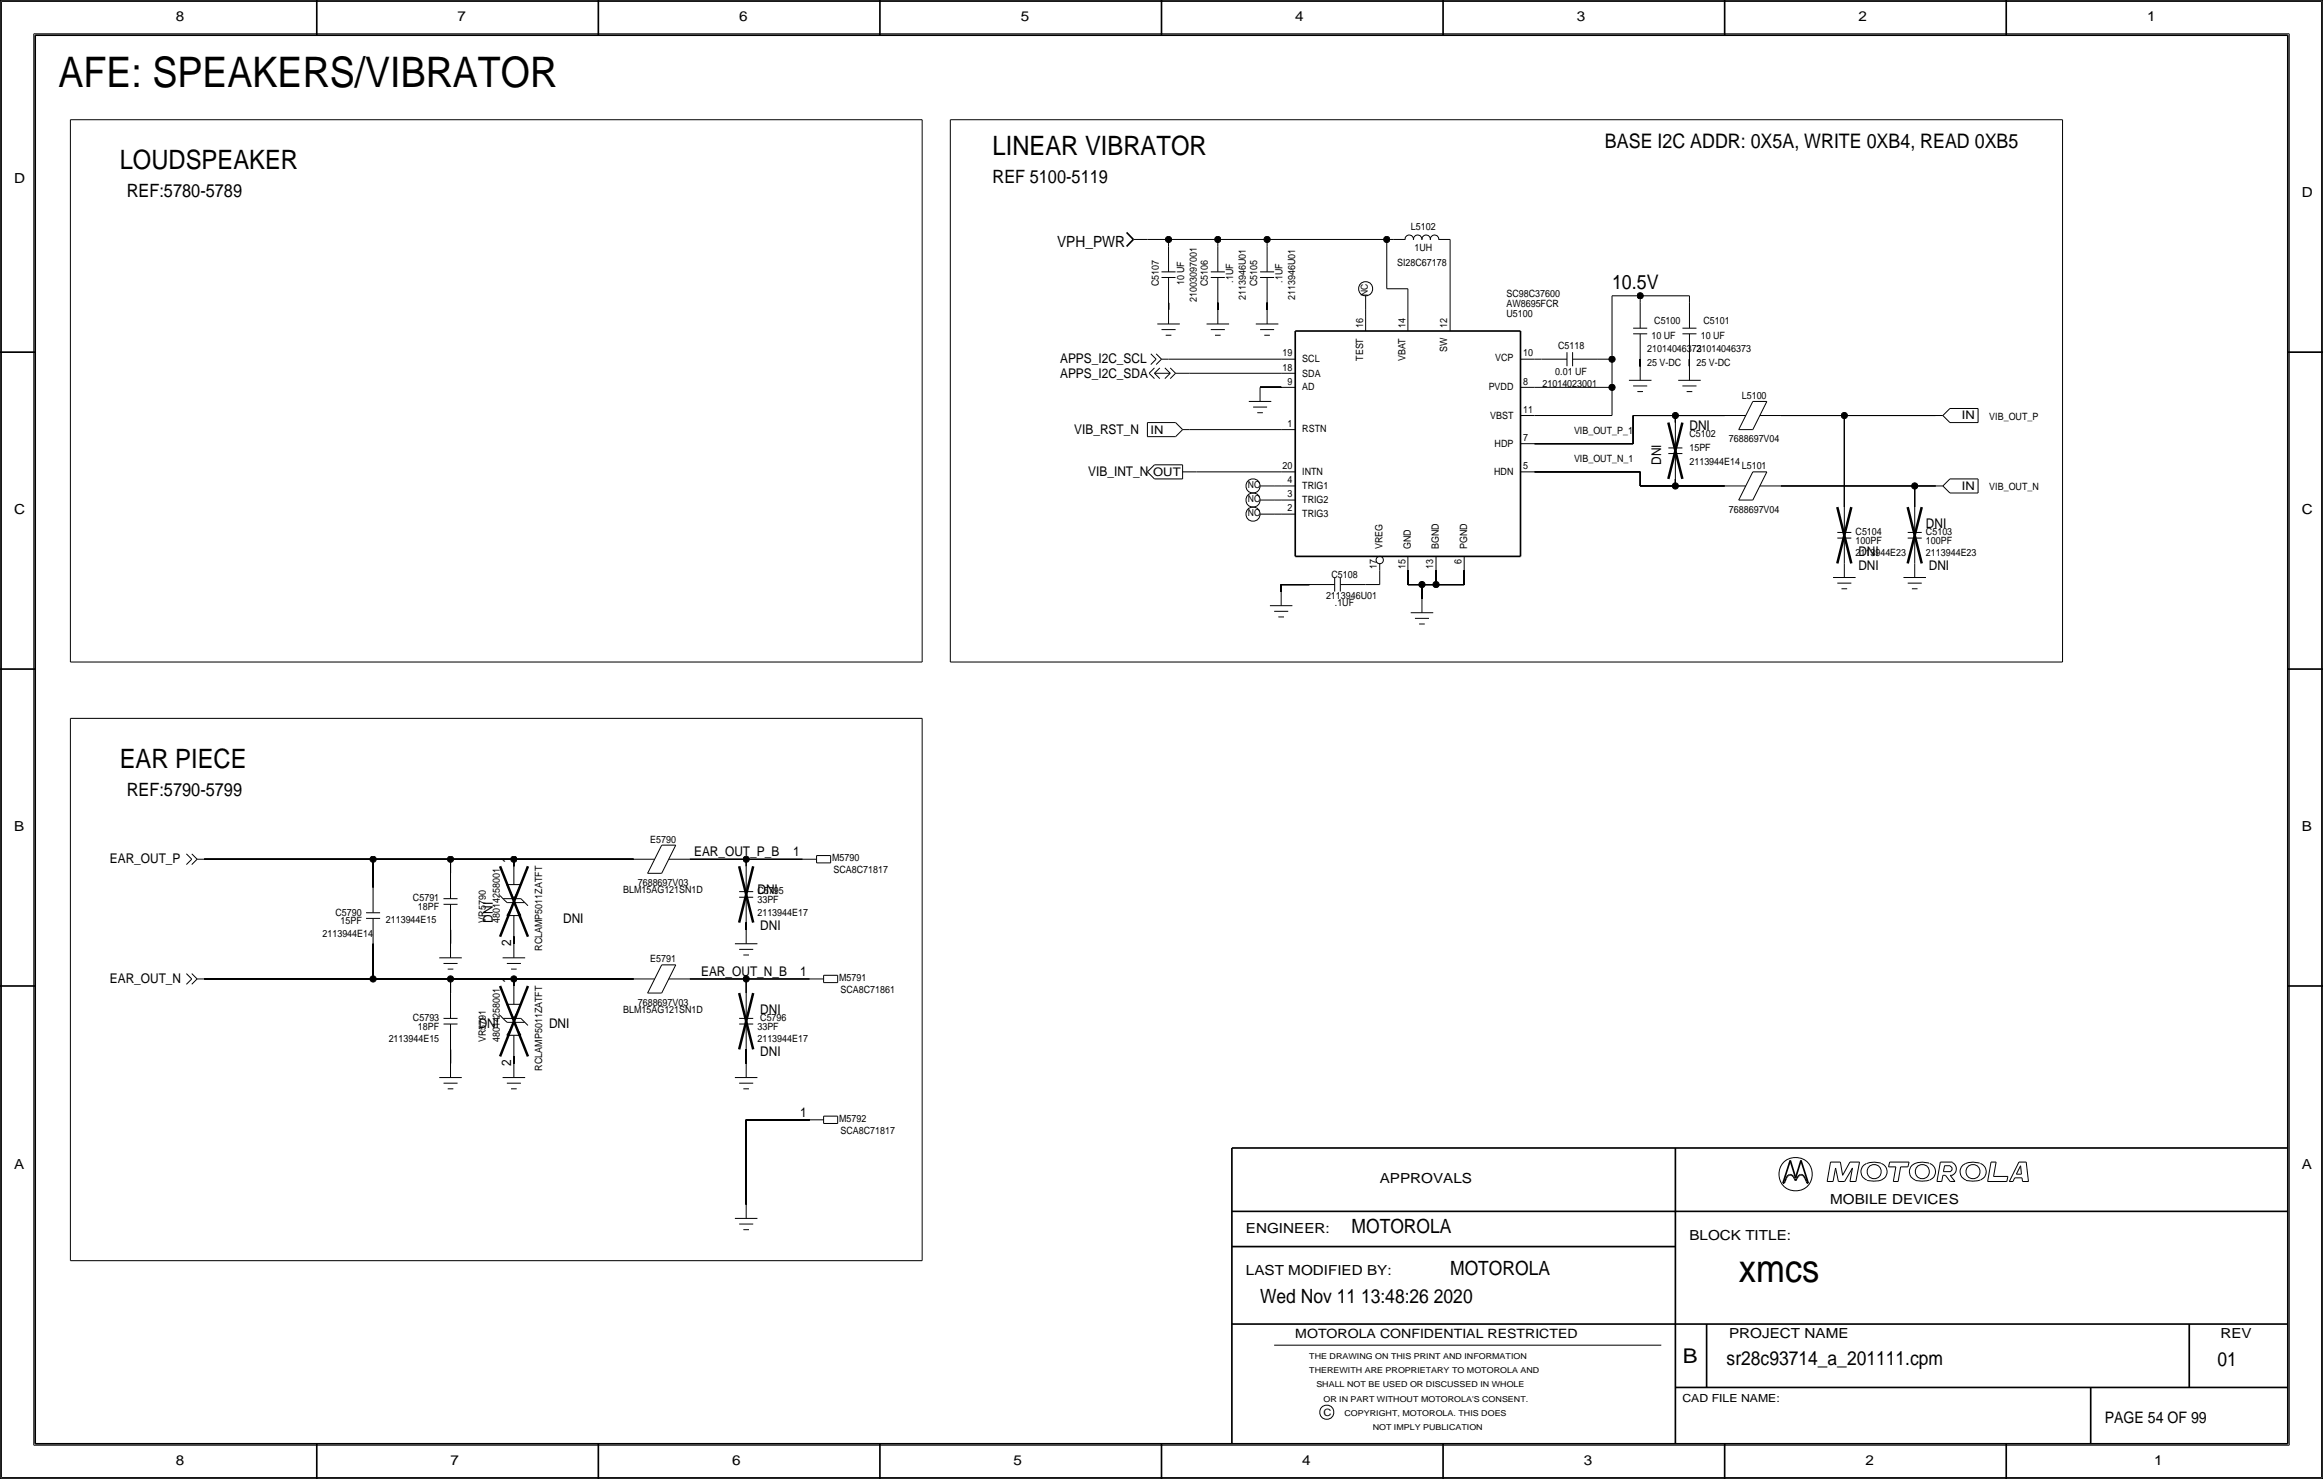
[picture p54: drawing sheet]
<svg xmlns="http://www.w3.org/2000/svg" width="419mm" height="267mm" viewBox="0 0 419 267" stroke-linecap="round" stroke-linejoin="round" font-family="sans-serif">
<defs><g id="words">
<text font-size="7.6" x="10.6" y="15.7">AFE: SPEAKERS/VIBRATOR</text>
<text font-size="7" x="313.7" y="231.1">xmcs</text>
<g font-size="4.8">
<text x="179.1" y="27.9">LINEAR VIBRATOR</text>
<text x="21.6" y="30.5">LOUDSPEAKER</text>
<text x="21.6" y="138.4">EAR PIECE</text>
</g>
<text font-size="3.7" x="303.6" y="245.7">B</text>
<g font-size="3.6">
<text x="289.6" y="26.7">BASE I2C ADDR: 0X5A, WRITE 0XB4, READ 0XB5</text>
<text x="290.8" y="52.1">10.5V</text>
</g>
<g font-size="3.5">
<text x="243.8" y="222.3">MOTOROLA</text>
<text x="261.6" y="229.9">MOTOROLA</text>
<text x="227.3" y="234.9">Wed Nov 11 13:48:26 2020</text>
<text x="311.5" y="246.2">sr28c93714_a_201111.cpm</text>
<text x="400" y="246.4">01</text>
</g>
<g font-size="3.3">
<text x="22.9" y="35.6">REF:5780-5789</text>
<text x="179.1" y="33">REF 5100-5119</text>
<text x="22.9" y="143.5">REF:5790-5799</text>
</g>
<text font-size="2.9" x="379.7" y="256.5">PAGE 54 OF 99</text>
<text font-size="2.8" x="190.7" y="44.5">VPH_PWR</text>
<g font-size="2.5">
<text x="31.7" y="3.8">8</text>
<text x="82.6" y="3.8">7</text>
<text x="133.3" y="3.8">6</text>
<text x="184.1" y="3.8">5</text>
<text x="233.7" y="3.8">4</text>
<text x="284.5" y="3.8">3</text>
<text x="335.3" y="3.8">2</text>
<text x="387.3" y="3.8">1</text>
<text x="2.5" y="33">D</text>
<text x="415.3" y="35.6">D</text>
<text x="2.5" y="92.7">C</text>
<text x="415.3" y="92.7">C</text>
<text x="2.5" y="149.9">B</text>
<text x="415.3" y="149.9">B</text>
<text x="2.5" y="210.8">A</text>
<text x="248.9" y="213.4">APPROVALS</text>
<text x="415.3" y="210.8">A</text>
<text x="330.2" y="217.2">MOBILE DEVICES</text>
<text x="224.8" y="222.2">ENGINEER:</text>
<text x="304.8" y="223.5">BLOCK TITLE:</text>
<text x="224.8" y="229.9">LAST MODIFIED BY:</text>
<text x="312" y="241.2">PROJECT NAME</text>
<text x="400.6" y="241.3">REV</text>
<text x="31.7" y="264.2">8</text>
<text x="81.3" y="264.2">7</text>
<text x="132.1" y="264.2">6</text>
<text x="182.9" y="264.2">5</text>
<text x="234.9" y="264.2">4</text>
<text x="285.8" y="264.2">3</text>
<text x="336.5" y="264.2">2</text>
<text x="388.6" y="264.2">1</text>
</g>
<g font-size="2.4">
<text x="191.3" y="65.5">APPS_I2C_SCL</text>
<text x="191.3" y="68.1">APPS_I2C_SDA</text>
<text x="304.8" y="77.5">DNI</text>
<text x="193.8" y="78.2">VIB_RST_N</text>
<text x="299.7" y="83.8" transform="rotate(-90 299.7 83.8)">DNI</text>
<text x="196.3" y="85.9">VIB_INT_N</text>
<text x="347.5" y="95.3">DNI</text>
<text x="335.3" y="100.3">DNI</text>
<text x="335.3" y="102.9">DNI</text>
<text x="348" y="102.9">DNI</text>
<text x="19.8" y="155.7">EAR_OUT_P</text>
<text x="92.2" y="155.7" transform="rotate(-90 92.2 155.7)">1</text>
<text x="125.2" y="154.4">EAR_OUT_P_B</text>
<text x="143.1" y="154.4">1</text>
<text x="136.7" y="161.3">DNI</text>
<text x="88.9" y="166.4" transform="rotate(-90 88.9 166.4)">DNI</text>
<text x="101.6" y="166.4">DNI</text>
<text x="137.2" y="167.6">DNI</text>
<text x="92.2" y="170.6" transform="rotate(-90 92.2 170.6)">2</text>
<text x="19.8" y="177.3">EAR_OUT_N</text>
<text x="92.2" y="177.3" transform="rotate(-90 92.2 177.3)">1</text>
<text x="126.5" y="176">EAR_OUT_N_B</text>
<text x="144.3" y="176">1</text>
<text x="86.4" y="185.4">DNI</text>
<text x="99.1" y="185.4">DNI</text>
<text x="137.2" y="182.9">DNI</text>
<text x="137.2" y="190.5">DNI</text>
<text x="92.2" y="192.2" transform="rotate(-90 92.2 192.2)">2</text>
<text x="144.3" y="201.4">1</text>
</g>
<text font-size="2.3" x="233.7" y="241.3">MOTOROLA CONFIDENTIAL RESTRICTED</text>
<g font-size="2.1">
<text x="354" y="75.6">IN</text>
<text x="207.6" y="78.2">IN</text>
<text x="208" y="85.9">OUT</text>
<text x="354" y="88.3">IN</text>
</g>
<text font-size="2" x="303.5" y="252.7">CAD FILE NAME:</text>
<g font-size="1.8">
<text x="254.6" y="41.5">L5102</text>
<text x="255.2" y="45.2">1UH</text>
<text x="209" y="51.6" transform="rotate(-90 209 51.6)">C5107</text>
<text x="213.6" y="51.5" transform="rotate(-90 213.6 51.5)">10 UF</text>
<text x="217.9" y="51.6" transform="rotate(-90 217.9 51.6)">C5106</text>
<text x="222.5" y="51" transform="rotate(-90 222.5 51)">.1UF</text>
<text x="226.8" y="51.6" transform="rotate(-90 226.8 51.6)">C5105</text>
<text x="231.4" y="51" transform="rotate(-90 231.4 51)">.1UF</text>
<text x="252.1" y="48">SI28C67178</text>
<text x="271.8" y="53.5">SC98C37600</text>
<text x="215.9" y="54.5" transform="rotate(-90 215.9 54.5)">21003097001</text>
<text x="224.8" y="54.1" transform="rotate(-90 224.8 54.1)">2113946U01</text>
<text x="233.7" y="54.1" transform="rotate(-90 233.7 54.1)">2113946U01</text>
<text x="245.9" y="59.2" transform="rotate(-90 245.9 59.2)">16</text>
<text x="253.5" y="59.2" transform="rotate(-90 253.5 59.2)">14</text>
<text x="261.1" y="59.2" transform="rotate(-90 261.1 59.2)">12</text>
<text x="271.8" y="57.1">U5100</text>
<text x="271.8" y="55.3">AW8695FCR</text>
<text x="298.5" y="58.4">C5100</text>
<text x="307.3" y="58.4">C5101</text>
<text x="231.4" y="64.3">19</text>
<text x="235" y="65.3">SCL</text>
<text x="245.9" y="65.1" transform="rotate(-90 245.9 65.1)">TEST</text>
<text x="253.5" y="65.2" transform="rotate(-90 253.5 65.2)">VBAT</text>
<text x="261.1" y="63.6" transform="rotate(-90 261.1 63.6)">SW</text>
<text x="269.7" y="65.2">VCP</text>
<text x="274.8" y="64.3">10</text>
<text x="281.1" y="63">C5118</text>
<text x="297.2" y="63.5">21014046373</text>
<text x="297.9" y="61.2">10 UF</text>
<text x="306.1" y="63.5">21014046373</text>
<text x="306.8" y="61.2">10 UF</text>
<text x="231.4" y="66.9">18</text>
<text x="232.3" y="69.3">9</text>
<text x="234.9" y="70.4">AD</text>
<text x="235" y="67.9">SDA</text>
<text x="268.6" y="70.3">PVDD</text>
<text x="274.8" y="69.4">8</text>
<text x="278.3" y="69.8">21014023001</text>
<text x="280.6" y="67.6">0.01 UF</text>
<text x="297.2" y="66">25 V-DC</text>
<text x="306.1" y="66">25 V-DC</text>
<text x="314.2" y="71.9">L5100</text>
<text x="232.3" y="77.1">1</text>
<text x="234.9" y="78">RSTN</text>
<text x="268.8" y="75.5">VBST</text>
<text x="274.8" y="74.5">11</text>
<text x="358.9" y="75.7">VIB_OUT_P</text>
<text x="269.7" y="80.6">HDP</text>
<text x="274.8" y="79.6">7</text>
<text x="284" y="78.2">VIB_OUT_P_1</text>
<text x="284" y="83.3">VIB_OUT_N_1</text>
<text x="304.8" y="81.3">15PF</text>
<text x="304.8" y="78.7">C5102</text>
<text x="304.8" y="83.8">2113944E14</text>
<text x="311.9" y="79.8">7688697V04</text>
<text x="231.4" y="84.6">20</text>
<text x="232.3" y="87.1">4</text>
<text x="232.3" y="89.7">3</text>
<text x="234.9" y="88.1">TRIG1</text>
<text x="235" y="85.6">INTN</text>
<text x="269.6" y="85.6">HDN</text>
<text x="274.8" y="84.6">5</text>
<text x="314.2" y="84.6">L5101</text>
<text x="358.9" y="88.4">VIB_OUT_N</text>
<text x="232.3" y="92.2">2</text>
<text x="234.9" y="90.7">TRIG2</text>
<text x="235" y="93.2">TRIG3</text>
<text x="311.9" y="92.5">7688697V04</text>
<text x="249.4" y="99.1" transform="rotate(-90 249.4 99.1)">VREG</text>
<text x="254.5" y="99.1" transform="rotate(-90 254.5 99.1)">GND</text>
<text x="259.6" y="99.1" transform="rotate(-90 259.6 99.1)">BGND</text>
<text x="263.7" y="101.7" transform="rotate(-90 263.7 101.7)">6</text>
<text x="264.7" y="99.1" transform="rotate(-90 264.7 99.1)">PGND</text>
<text x="334.8" y="100.3">2113944E23</text>
<text x="334.8" y="98">100PF</text>
<text x="334.8" y="96.5">C5104</text>
<text x="347.5" y="100.3">2113944E23</text>
<text x="347.5" y="96.5">C5103</text>
<text x="347.5" y="98">100PF</text>
<text x="239.2" y="108">2113946U01</text>
<text x="240.2" y="104.1">C5108</text>
<text x="248.4" y="102.6" transform="rotate(-90 248.4 102.6)">17</text>
<text x="253.5" y="102.6" transform="rotate(-90 253.5 102.6)">15</text>
<text x="258.6" y="102.6" transform="rotate(-90 258.6 102.6)">13</text>
<text x="240.8" y="109.2">.1UF</text>
<text x="117.3" y="151.9">E5790</text>
<text x="150.1" y="155.3">M5790</text>
<text x="112.4" y="161">BLM15AG121SN1D</text>
<text x="115.1" y="159.8">7688697V03</text>
<text x="136.7" y="161.3">C5795</text>
<text x="150.4" y="157.5">SCA8C71817</text>
<text x="60.5" y="165.1">C5790</text>
<text x="61.4" y="166.6">15PF</text>
<text x="69.6" y="166.4">2113944E15</text>
<text x="74.5" y="162.6">C5791</text>
<text x="75.4" y="164.1">18PF</text>
<text x="87.6" y="166.4" transform="rotate(-90 87.6 166.4)">VR5790</text>
<text x="90.2" y="166.4" transform="rotate(-90 90.2 166.4)">48014258001</text>
<text x="136.7" y="162.8">33PF</text>
<text x="136.7" y="165.1">2113944E17</text>
<text x="58.2" y="168.9">2113944E14</text>
<text x="97.8" y="171.5" transform="rotate(-90 97.8 171.5)">RCLAMP5011ZATFT</text>
<text x="117.3" y="173.5">E5791</text>
<text x="151.4" y="176.9">M5791</text>
<text x="151.6" y="179.1">SCA8C71861</text>
<text x="74.5" y="184.1">C5793</text>
<text x="75.4" y="185.7">18PF</text>
<text x="112.4" y="182.6">BLM15AG121SN1D</text>
<text x="115.1" y="181.4">7688697V03</text>
<text x="136.7" y="185.7">33PF</text>
<text x="137.2" y="184.1">C5796</text>
<text x="70.1" y="188">2113944E15</text>
<text x="87.6" y="188" transform="rotate(-90 87.6 188)">VR5791</text>
<text x="90.2" y="188" transform="rotate(-90 90.2 188)">48014258001</text>
<text x="136.7" y="188">2113944E17</text>
<text x="97.8" y="193" transform="rotate(-90 97.8 193)">RCLAMP5011ZATFT</text>
<text x="151.4" y="202.3">M5792</text>
<text x="151.6" y="204.5">SCA8C71817</text>
<text x="238.8" y="255.3">C</text>
</g>
<g font-size="1.7">
<text x="246.8" y="53.4" transform="rotate(-90 246.8 53.4)">NC</text>
<text x="225.1" y="88">NC</text>
<text x="225.1" y="90.6">NC</text>
<text x="225.1" y="93.1">NC</text>
</g>
<g font-size="1.5">
<text x="236.2" y="245.1">THE DRAWING ON THIS PRINT AND INFORMATION</text>
<text x="236.2" y="247.6">THEREWITH ARE PROPRIETARY TO MOTOROLA AND</text>
<text x="237.5" y="250.2">SHALL NOT BE USED OR DISCUSSED IN WHOLE</text>
<text x="238.8" y="252.7">OR IN PART WITHOUT MOTOROLA'S CONSENT.</text>
<text x="242.6" y="255.3">COPYRIGHT, MOTOROLA. THIS DOES</text>
<text x="247.6" y="257.8">NOT IMPLY PUBLICATION</text>
</g>
</g></defs>
<!-- layer: Nets -->
<g fill="none" stroke="#000" stroke-width=".18">
<path d="M12.7 21.6v97.8zM12.7 21.6h153.7zM166.4 21.6v97.8zM171.4 21.6v97.8zM171.5 21.6h200.6zM372.1 21.6v97.8zM207 43.2h3.8zM210.8 54.6v1.3zM210.8 43.2v1.3zM210.8 43.2h8.9zM219.7 54.6v1.3zM219.7 43.2v1.3z"/>
<path d="M219.7 43.2h8.9zM228.6 54.6v1.3zM228.6 43.2v1.3zM228.6 43.2h21.6zM246.4 55.9v1.3zM250.2 43.2v8.9zM250.2 43.2h1.3zM250.2 52.1h3.8zM254 52.1v5.1zM261.6 43.2v14zM290.8 53.3v11.5zM290.8 53.3h5.1z"/>
<path d="M295.9 53.3v1.3zM295.9 53.3h8.9zM304.8 53.3v1.3zM210.8 64.8h20.3zM214.6 77.5h16.5zM214.6 67.3h16.5zM227.3 69.8h3.8zM276.9 74.9h13.9zM276.9 69.8h13.9zM276.9 64.8h1.2zM288.3 64.8h2.5zM290.8 69.9v5z"/>
<path d="M290.8 64.8v5zM294.6 74.9v5.1zM294.6 74.9h7.7zM295.9 64.8v1.2zM302.3 74.9v1.3zM302.3 74.9h8.8zM304.8 64.8v1.2zM321.3 74.9h11.4zM332.7 74.9v16.5zM332.7 74.9h16.5zM215.9 85.1h15.2zM229.9 87.6h1.2z"/>
<path d="M229.9 90.2h1.2zM229.9 92.7h1.2zM276.9 85.1h19zM276.9 80h17.7zM295.9 87.6h6.4zM295.9 85.1v2.5zM302.3 86.4v1.2zM302.3 87.6h8.8zM321.3 87.6h24.1zM345.4 87.6v3.8zM345.4 87.6h3.8zM12.7 119.4h153.7z"/>
<path d="M171.4 119.4h200.7zM231.1 105.4v1.3zM231.1 105.4h5.1zM246.4 105.4h2.5zM248.9 102.9v2.5zM254 102.9v2.5zM254 105.4h2.5zM256.5 105.4v2.6zM256.5 105.4h2.6zM259.1 102.9v2.5zM259.1 105.4h5.1zM264.2 102.9v2.5z"/>
<path d="M12.7 129.5v97.8zM12.7 129.5h153.7zM166.4 129.5v97.8zM36.8 154.9h30.5zM67.3 154.9v5.1zM67.3 154.9h14zM81.3 154.9v2.6zM81.3 154.9h11.4zM92.7 154.9v1.3zM92.7 154.9h21.6zM124.5 154.9h10.1zM134.6 154.9v1.3z"/>
<path d="M134.6 154.9h10.2zM36.8 176.5h30.5zM67.3 170.2v6.3zM67.3 176.5h14zM81.3 167.6v2.6zM81.3 176.5v2.6zM81.3 176.5h11.4zM92.7 168.9v1.3zM92.7 176.5v1.3zM92.7 176.5h21.6zM124.5 176.5h10.1zM134.6 166.4v1.2z"/>
<path d="M134.6 176.5v2.6zM134.6 176.5h11.4zM81.3 189.2v2.6zM92.7 190.5v1.3zM134.6 189.2v2.6zM134.6 201.9v15.3zM134.6 201.9h11.4zM12.7 227.3h153.7z"/>
</g>
<g fill="#000" stroke="#000" stroke-width=".18">
<circle cx="210.8" cy="43.2" r=".56"/>
<circle cx="219.7" cy="43.2" r=".56"/>
<circle cx="228.6" cy="43.2" r=".56"/>
<circle cx="250.2" cy="43.2" r=".56"/>
<circle cx="295.9" cy="53.3" r=".56"/>
<circle cx="290.8" cy="64.8" r=".56"/>
<circle cx="290.8" cy="69.8" r=".56"/>
<circle cx="302.3" cy="74.9" r=".56"/>
<circle cx="332.7" cy="74.9" r=".56"/>
<circle cx="302.3" cy="87.6" r=".56"/>
<circle cx="345.4" cy="87.6" r=".56"/>
<circle cx="256.5" cy="105.4" r=".56"/>
<circle cx="259.1" cy="105.4" r=".56"/>
<circle cx="67.3" cy="154.9" r=".56"/>
<circle cx="81.3" cy="154.9" r=".56"/>
<circle cx="92.7" cy="154.9" r=".56"/>
<circle cx="134.6" cy="154.9" r=".56"/>
<circle cx="67.3" cy="176.5" r=".56"/>
<circle cx="81.3" cy="176.5" r=".56"/>
<circle cx="92.7" cy="176.5" r=".56"/>
<circle cx="134.6" cy="176.5" r=".56"/>
</g>
<!-- layer: Components -->
<g fill="none" stroke="#000" stroke-width=".18">
<path d="M204.5 43.2h2.5zM208.8 58.4h4.1zM209.5 50h2.6zM209.6 49h2.5zM209.6 59.4h2.5zM210.8 50v4.6zM210.8 44.5v4.5zM210.8 55.9v2.5zM217.7 58.4h4zM218.4 50h2.6zM218.4 49h2.6zM218.4 59.4h2.6z"/>
<path d="M219.7 50v4.6zM219.7 44.5v4.5zM219.7 55.9v2.5zM226.6 58.4h4zM227.3 50h2.6zM227.3 59.4h2.6zM227.3 49h2.6zM228.6 55.9v2.5zM228.6 50v4.6zM228.6 44.5v4.5zM246.4 57.2v2.5zM246.4 53.3v2.6z"/>
<path d="M251.5 43.2h2zM253.5 43.2a.75 .75 0 0 1 .7-.8 .75 .75 0 0 1 .8 .8M254 57.2v2.5zM255 43.2a.75 .75 0 0 1 .8-.8 .75 .75 0 0 1 .7 .8M256.5 43.2a.75 .75 0 0 1 .8-.8 .75 .75 0 0 1 .7 .8M258.1 43.2a.75 .75 0 0 1 .7-.8 .75 .75 0 0 1 .7 .8M259.6 43.2h2zM261.6 57.2v2.5zM294.6 59.2h2.6zM295.9 54.6v4.6zM303.5 59.2h2.6zM304.8 54.6v4.6z"/>
<path d="M207 76.2h5.1zM207 76.2v2.5zM207 78.7h5.1zM207.3 67.3l1 1zM207.3 67.3l1-1zM207.6 63.8l1 1zM208.3 67.3l.9 1zM208.3 67.3l.9-1zM208.3 67.3h2.8zM208.6 64.8l-1 .9zM208.6 63.8l1 1zM209.5 64.8l-.9 .9z"/>
<path d="M209.5 64.8h1.3zM210.2 66.3l.9 1zM210.2 68.3l.9-1zM210.3 60.5h1zM211.1 66.3l1 1zM211.1 68.3l1-1zM212.1 76.2l1.3 1.3zM212.1 67.3h2.5zM213.4 77.5l-1.3 1.2zM213.4 77.5h1.2zM219.2 60.5h1zM225.3 72.4h4.1z"/>
<path d="M226.1 73.4h2.5zM226.8 74.4h1zM227.3 69.9v2.5zM228.1 60.5h1zM231.1 69.8h2.6zM231.1 64.8h2.6zM231.1 67.3h2.6zM231.1 77.5h2.6zM274.3 74.9h2.6zM274.3 64.8h2.6zM274.3 69.8h2.6zM278.1 64.8h4.6z"/>
<path d="M282.7 63.5v2.5zM283.7 64.8h4.6zM283.7 63.5v2.5zM293.9 68.6h4zM294.6 60.2h2.6zM294.6 69.6h2.6zM295.4 70.6h1zM295.9 60.2v4.6zM295.9 66v2.6zM302.3 76.2v4.6zM302.8 68.6h4zM303.5 60.2h2.6z"/>
<path d="M303.5 69.6h2.6zM304.3 70.6h1zM304.8 60.2v4.6zM304.8 66v2.6zM311.1 74.9h3.9zM313.7 77.5h2.5zM316.2 72.4l-2.5 5.1zM316.2 72.4h2.6zM317.5 74.9h3.8zM318.8 72.4l-2.6 5.1zM349.2 74.9h1.3zM350.5 74.9l1.3 1.3z"/>
<path d="M351.8 73.7l-1.3 1.2zM351.8 73.7h5.1zM351.8 76.2h5.1zM356.9 73.7v2.5zM207 85.1l1.3 1.3zM208.3 83.8l-1.3 1.3zM208.3 83.8h5.1zM208.3 86.4h5.1zM213.4 85.1h2.5zM213.4 83.8v2.6zM227.3 90.2h2.6zM227.3 87.6h2.6z"/>
<path d="M227.3 92.7h2.6zM231.1 85.1h2.6zM231.1 87.6h2.6zM231.1 92.7h2.6zM231.1 90.2h2.6zM274.3 85.1h2.6zM274.3 80h2.6zM301 81.8h2.5zM301 80.8h2.5zM302.3 81.8v4.6zM311.1 87.6h3.9zM313.7 90.2h2.5z"/>
<path d="M316.2 85.1l-2.5 5.1zM316.2 85.1h2.6zM317.5 87.6h3.8zM318.8 85.1l-2.6 5.1zM331.5 97h2.5zM331.5 96h2.5zM332.7 97v4.6zM332.7 91.4v4.6zM344.2 97h2.5zM344.2 96h2.5zM345.4 97v4.6zM345.4 91.4v4.6z"/>
<path d="M349.2 87.6h1.3zM350.5 87.6l1.3 1.3zM351.8 86.4l-1.3 1.2zM351.8 86.4h5.1zM351.8 88.9h5.1zM356.9 86.4v2.5zM229.1 109.2h4.1zM229.9 110.2h2.5zM230.6 111.3h1zM231.1 106.7v2.5zM236.2 105.4h4.6zM240.8 104.1v2.6z"/>
<path d="M241.8 104.1v2.6zM241.8 105.4h4.6zM248.9 101.6v1.3zM254 100.3v2.6zM254.5 110.5h4.1zM255.3 111.5h2.5zM256 112.5h1zM256.5 108v2.5zM259.1 100.3v2.6zM264.2 100.3v2.6zM330.7 104.1h4.1zM331.5 105.2h2.5z"/>
<path d="M332.2 106.2h1zM332.7 101.6v2.5zM343.4 104.1h4.1zM344.2 105.2h2.5zM344.9 106.2h1zM345.4 101.6v2.5zM33.6 154l1 .9zM34.6 154.9l-1 1zM34.6 154l1 .9zM35.6 154.9l-1 1zM35.6 154.9h1.2zM81.3 157.5v4.6z"/>
<path d="M91.4 159.5l1.3 2.5zM91.4 159.5h2.6zM92.7 156.2v3.3zM94 159.5l-1.3 2.6zM114.3 154.9h3.8zM116.8 157.5h2.6zM119.4 152.4l-2.6 5.1zM119.4 152.4h2.5zM120.7 154.9h3.8zM121.9 152.4l-2.5 5.1zM134.6 156.2v4.6zM144.8 154.9h2.5z"/>
<path d="M147.3 154.3v1.3zM147.3 154.3h2.6zM147.3 155.6h2.6zM149.9 154.3v1.3zM33.6 175.6l1 .9zM34.6 176.5l-1 1zM34.6 175.6l1 .9zM35.6 176.5l-1 1zM35.6 176.5h1.2zM66 164.6h2.6zM66 165.6h2.6zM67.3 165.6v4.6z"/>
<path d="M67.3 160v4.6zM79.2 172.7h4.1zM80 162.1h2.5zM80 163.1h2.5zM80 173.7h2.5zM80.8 174.8h1zM81.3 179.1v4.5zM81.3 163.1v4.5zM81.3 170.2v2.5zM90.2 161.5l.6 .7zM90.7 172.7h4zM90.8 162.1h3.2z"/>
<path d="M90.8 162.2l.7 .6zM91.4 173.7h2.6zM91.4 165.1h2.6zM91.5 162.8h3.1zM92.2 174.8h1zM92.7 170.2v2.5zM92.7 165.1v3.8zM92.7 162.8l-1.3 2.3zM92.7 177.8v3.3zM92.7 162.8l1.3 2.3zM94 162.1l1.2 1.2zM114.3 176.5h3.8z"/>
<path d="M116.8 179.1h2.6zM119.4 174l-2.6 5.1zM119.4 174h2.5zM120.7 176.5h3.8zM121.9 174l-2.5 5.1zM132.6 170.2h4.1zM133.3 161.8h2.6zM133.4 160.8h2.5zM133.4 171.2h2.5zM134.1 172.2h1zM134.6 161.8v4.6zM134.6 167.6v2.6z"/>
<path d="M134.6 179.1v4.5zM146 176.5h2.6zM148.6 175.9v1.3zM148.6 175.9h2.5zM148.6 177.2h2.5zM151.1 175.9v1.3zM79.2 194.3h4.1zM80 183.6h2.5zM80 184.7h2.5zM80 195.3h2.5zM80.8 196.3h1zM81.3 184.7v4.5z"/>
<path d="M81.3 191.8v2.5zM90.2 183.1l.6 .6zM90.7 194.3h4zM90.8 183.6h3.2zM90.8 183.7l.7 .7zM91.4 181.1l1.3 2.5zM91.4 195.3h2.6zM91.4 186.7h2.6zM91.4 181.1h2.6zM91.5 184.4h3.1zM92.2 196.3h1zM92.7 191.8v2.5z"/>
<path d="M92.7 186.7v3.8zM92.7 184.4l-1.3 2.3zM92.7 184.4l1.3 2.3zM94 181.1l-1.3 2.5zM94 183.6l1.2 1.3zM132.6 194.3h4.1zM133.3 184.7h2.6zM133.4 183.6h2.5zM133.4 195.3h2.5zM134.1 196.3h1zM134.6 184.7v4.5zM134.6 191.8v2.5z"/>
<path d="M132.6 219.7h4.1zM134.6 217.2v2.5zM146 201.9h2.6zM148.6 201.3v1.3zM148.6 201.3h2.5zM148.6 202.6h2.5zM151.1 201.3v1.3zM133.4 220.7h2.5zM134.1 221.7h1z"/>
<circle cx="246.4" cy="52.1" r="1.28"/>
<circle cx="226.1" cy="87.6" r="1.28"/>
<circle cx="226.1" cy="90.2" r="1.28"/>
<circle cx="226.1" cy="92.7" r="1.28"/>
<circle cx="248.9" cy="101" r=".66"/>
</g>
<g fill="none" stroke="#000" stroke-width=".45">
<path d="M301 76.2l2.5 10.2zM303.5 76.2l-2.5 10.2zM331.5 91.4l2.5 10.2zM334 91.4l-2.5 10.2zM344.2 91.4l2.5 10.2zM346.7 91.4l-2.5 10.2zM90.2 156.2l5.1 12.7zM95.3 156.2l-5.1 12.7zM133.3 156.2l2.6 10.2zM135.9 156.2l-2.6 10.2zM90.2 177.8l5.1 12.7zM95.3 177.8l-5.1 12.7z"/>
<path d="M133.3 179.1l2.6 10.1zM135.9 179.1l-2.6 10.1z"/>
</g>
<path d="M203.3 41.9l1.2 1.3zM204.5 43.2l-1.3 1.2zM233.7 59.7v40.6zM233.7 59.7h40.6zM274.3 59.7v40.6zM233.7 100.3h40.6z" fill="none" stroke="#000" stroke-width=".3"/>
<!-- layer: Page Border and Title Block -->
<g fill="none" stroke="#000" stroke-width=".3">
<path d="M0 0h419.1zM0 0v266.7zM6.3 6.4h406.4zM6.3 6.4v254zM57.1 0v6.3zM107.9 0v6.3zM158.7 0v6.3zM209.5 0v6.4zM260.3 0v6.3zM311.1 0v6.3zM361.9 0v6.3zM412.7 6.4v254z"/>
<path d="M419.1 0v266.7zM0 63.5h6.3zM412.7 63.5h6.4zM0 120.7h6.3zM412.7 120.7h6.4zM0 177.8h6.3zM412.7 177.8h6.4zM222.2 207v53.3zM222.2 207h190.5zM222.2 218.4h190.5zM302.3 207v53.3zM321.7 213.4h.2z"/>
<path d="M322 213.1l-.1 .3zM322.2 212.5l-.2 .6zM322.4 212.1l-.2 .4zM322.6 211.9l.3-.1zM322.6 211.9l-.2 .2zM322.9 211.8h.2zM323 209.2l-1.3 4.2zM323 209.2l1 3.2zM323.1 211.8l.2 .1zM323.3 211.9l.2 .2zM323.5 212.1l.2 .4zM323.7 212.5l.3 .4z"/>
<path d="M324.2 212.5l-.2 .4zM324.4 212.1l-.2 .4zM324.6 211.9l.2-.1zM324.6 211.9l-.2 .2zM324.8 211.8h.3zM324.9 209.2l1.3 4.2zM324.9 209.2l-.9 3.2zM325.1 211.8l.2 .1zM325.3 211.9l.2 .2zM325.5 212.1l.2 .4zM325.7 212.5l.2 .6zM325.9 213.1l.1 .3z"/>
<path d="M326 213.4h.2zM222.2 238.8h190.5zM222.2 224.8h80.1zM307.9 238.8v11.4zM395 238.8v11.4zM302.3 250.2h110.4zM377.2 250.2v10.1zM0 266.7h419.1zM6.3 260.3h406.4zM57.1 260.3v6.4zM107.9 260.3v6.4zM158.7 260.3v6.4z"/>
<path d="M209.5 260.3v6.4zM260.3 260.3v6.4zM311.1 260.3v6.4zM361.9 260.3v6.4z"/>
</g>
<g fill="none" stroke="#000" stroke-width=".18">
<path d="M.3 .3h418.5zM.3 .3v266.1zM6.1 6.1v254.5zM6.1 6.1h406.9zM413 6.1v254.5zM418.8 .3v266.1zM329.6 213.1h1.1zM330.3 209.6h1.7zM330.3 209.5l-.7 3.6zM331.2 210.6l-.5 2.5zM331.2 210.6l.5 2.5zM331.7 213.1h1.1z"/>
<path d="M332 209.5l.4 2.4zM333.8 209.6l-1.4 2.3zM333.8 213.1h1zM333.8 209.6h1.7zM334.2 210.6l-.4 2.5zM334.2 210.6l-1.4 2.5zM335.5 209.6l-.7 3.5zM336.8 209.8a1.6 1.6 0 0 0-1.1 1.5 1.6 1.6 0 0 0 1.1 1.5M339.3 209.8l-.1-.1a4 4 0 0 0-2.4 .1M339.4 209.8a1.59 1.59 0 0 1 1.1 1.5 1.59 1.59 0 0 1-1.1 1.5 5.1 5.1 0 0 1-2.5 .1M340.7 210.4h1.3zM340.9 209.6h3.5z"/>
<path d="M340.9 209.5l-.2 .9zM341.6 213.1h.8zM342 210.4l-.4 2.7zM342.9 210.4l-.5 2.7zM342.9 210.4h1.3zM344.4 209.5l-.2 .9zM348 209.8a3.1 3.1 0 0 0-3.3 .6 1.62 1.62 0 0 0 .8 2.4M348.1 212.8a5.1 5.1 0 0 1-2.6 .1M348.1 209.8a1.59 1.59 0 0 1 1.1 1.5 1.59 1.59 0 0 1-1.1 1.5M349.5 213.1h.8zM350.1 209.6h2.1zM350.1 209.5l-.6 3.6z"/>
<path d="M350.5 211.9l-.2 1.2zM350.5 211.9h.5zM350.6 211.3h1.2zM350.8 210.2l-.2 1.1zM350.8 210.2h1zM351 211.9l.8 1.2zM351.8 210.3a.5 .5 0 0 1 .4 .5 .5 .5 0 0 1-.4 .5M351.8 213.1h.9zM351.8 211.9l.9 1.2zM351.8 211.9h.4zM352.2 209.7a1.24 1.24 0 0 1 .8 1.1 1.24 1.24 0 0 1-.8 1.1M357.2 209.8a3.1 3.1 0 0 0-3.3 .6 1.62 1.62 0 0 0 .8 2.4"/>
<path d="M357.2 212.8a5.1 5.1 0 0 1-2.5 .1M357.3 209.8a1.59 1.59 0 0 1 1 1.5 1.59 1.59 0 0 1-1 1.5M358.6 213.1h3.5zM359.2 209.6l-.6 3.5zM359.2 209.6h.9zM359.7 212.1h2.6zM360.1 209.6l-.4 2.5zM362.3 212.1l-.2 1zM362.5 213.1h.7zM363.5 212.4l-.3 .7zM363.5 212.4h1.3zM363.8 211.7h.9z"/>
<path d="M364.2 209.6l-1.7 3.5zM364.2 209.6h1.4zM364.5 210.2l-.7 1.5zM364.5 210.2l.2 1.5zM364.8 212.4l.1 .7zM364.9 213.1h1.1zM365.6 209.6l.4 3.5zM229.9 242.6h69.8zM.3 266.4h418.5zM6.1 260.6h406.9z"/>
<circle cx="324" cy="211.8" r="3"/>
<circle cx="338.1" cy="211.3" r="1.28"/>
<circle cx="346.8" cy="211.3" r="1.28"/>
<circle cx="356" cy="211.3" r="1.28"/>
<circle cx="239.4" cy="254.7" r="1.28"/>
</g>
<use href="#words"/>
</svg>
